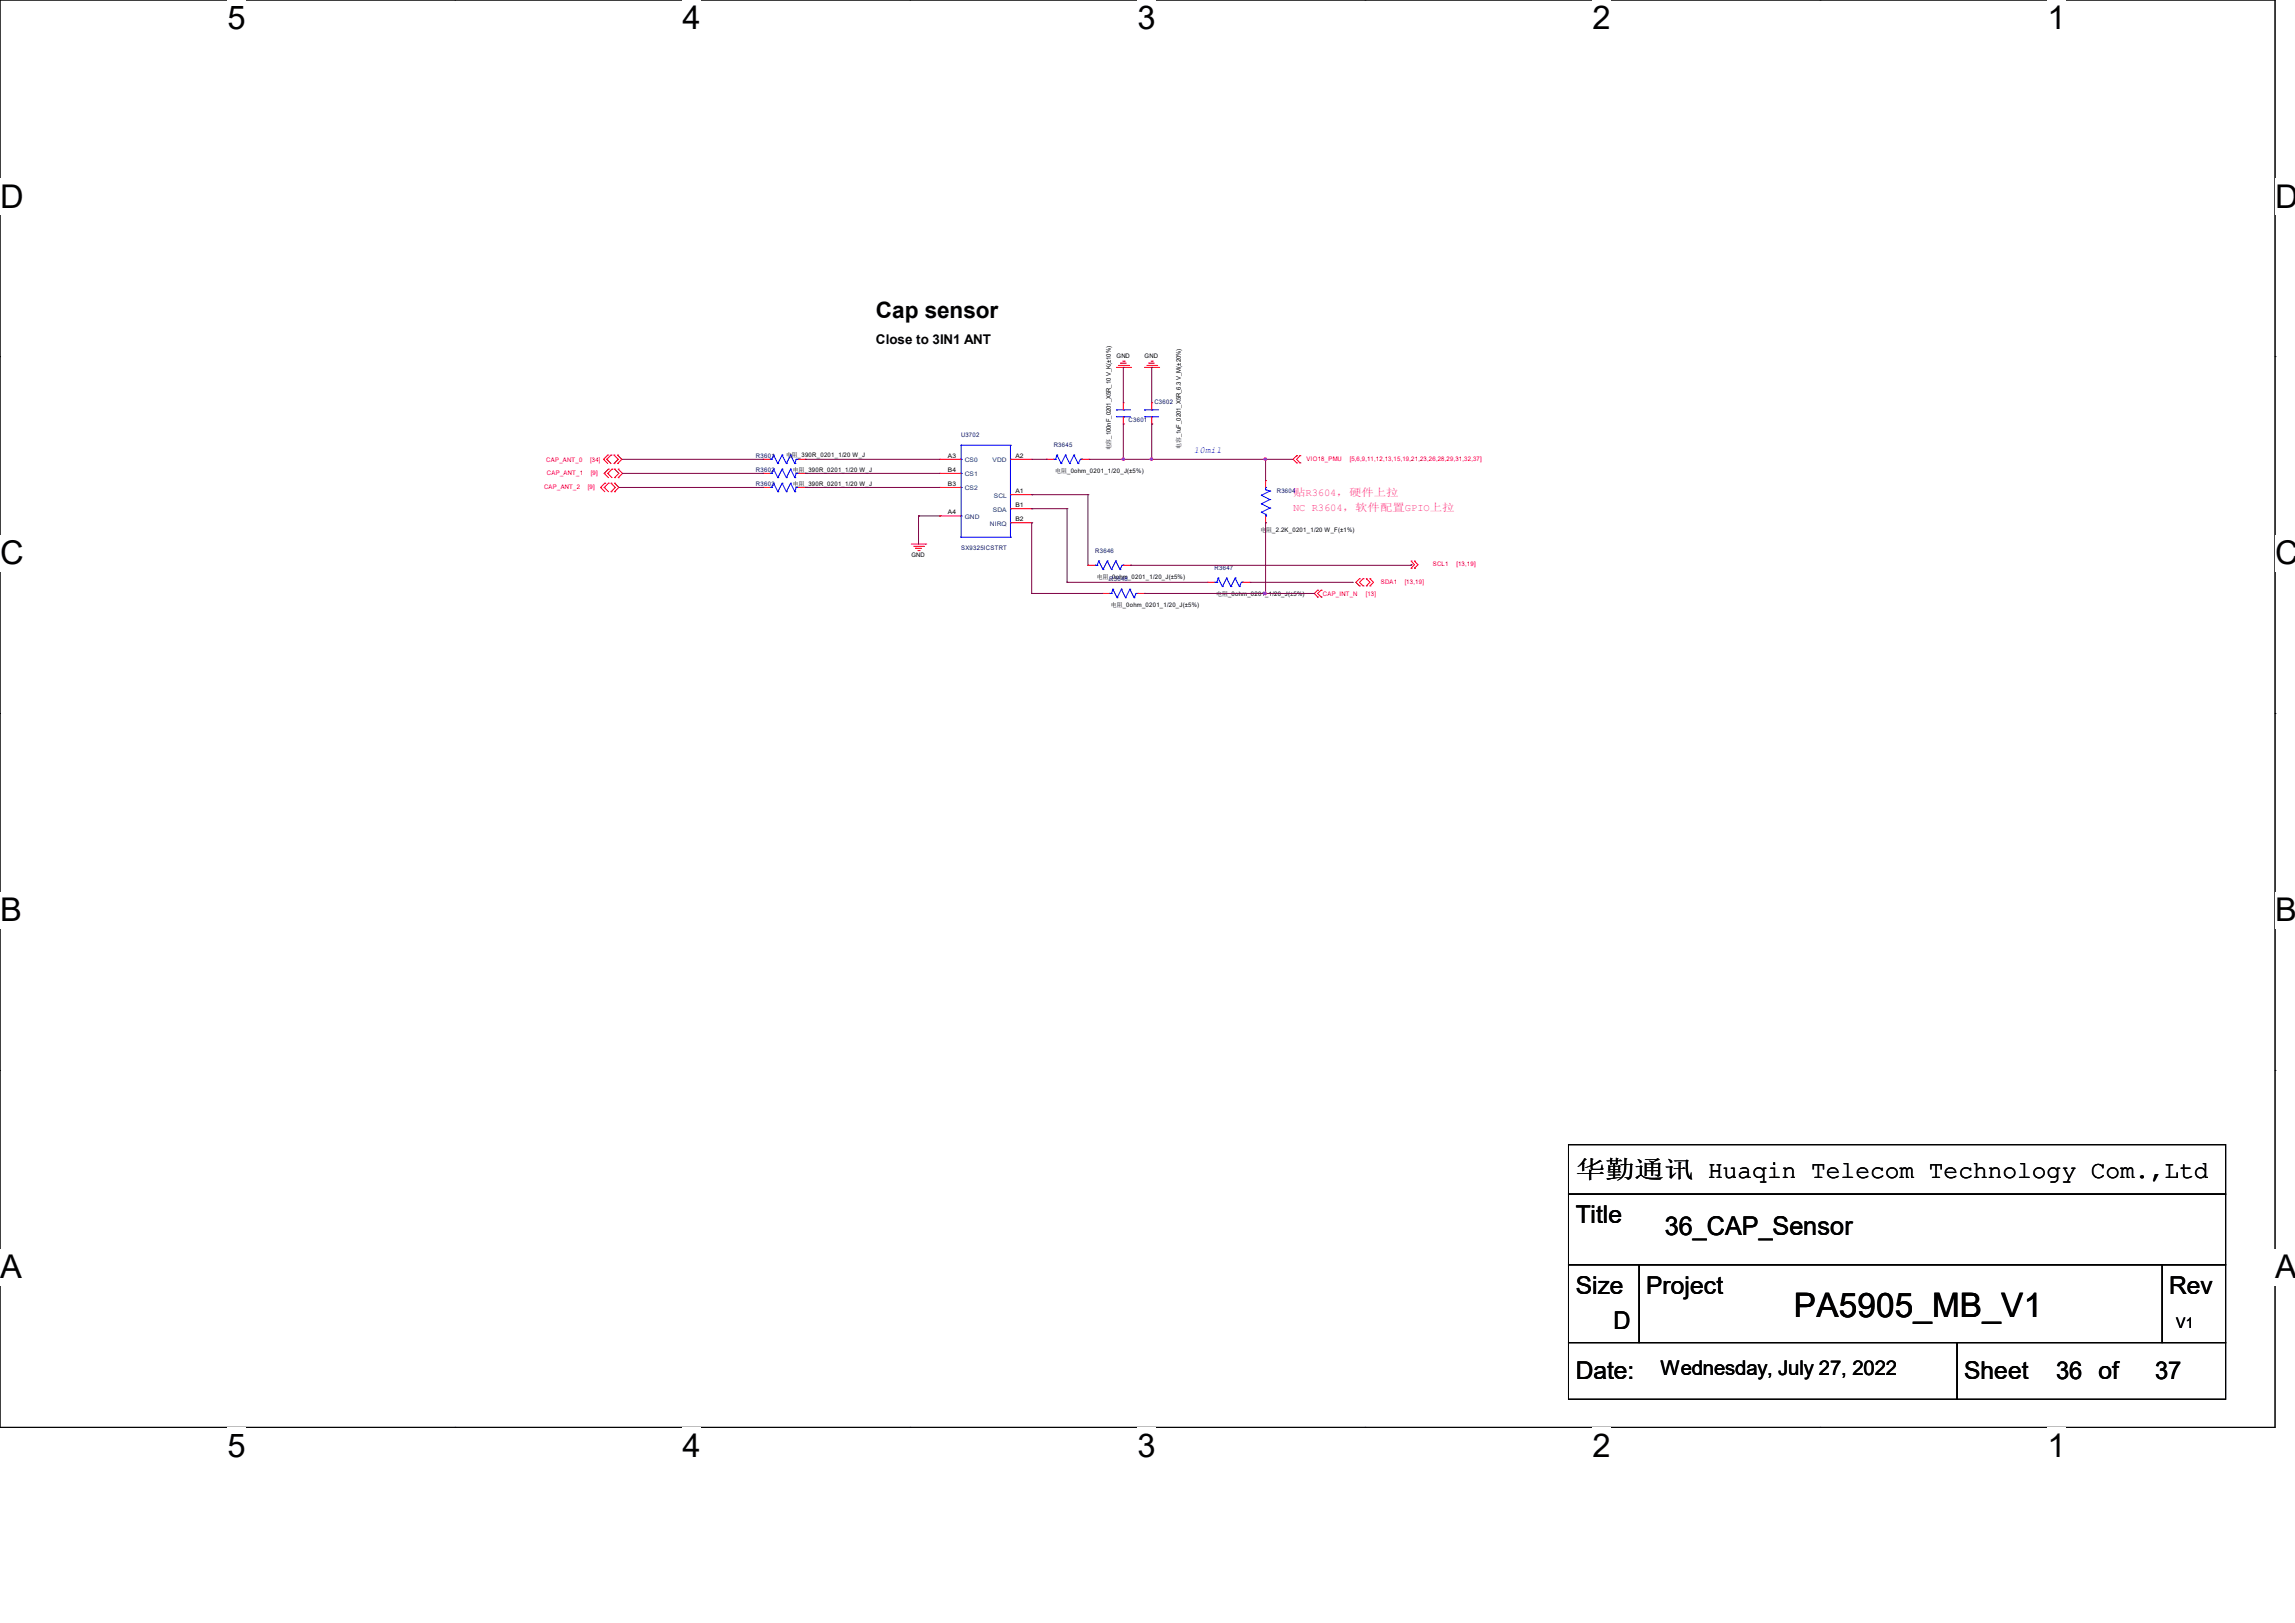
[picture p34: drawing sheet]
<svg xmlns="http://www.w3.org/2000/svg" width="297mm" height="210mm" viewBox="0 0 297 210" stroke-linecap="round" stroke-linejoin="round" font-family="sans-serif">
<defs><g id="words">
<text font-size="4.4" x="232.2" y="170.4">PA5905_MB_V1</text>
<g font-size="4.2">
<text x="29.4" y="3.8">5</text>
<text x="88.3" y="3.8">4</text>
<text x="147.2" y="3.8">3</text>
<text x="206.1" y="3.8">2</text>
<text x="265" y="3.8">1</text>
<text x="0" y="26.9">D</text>
<text x="294.4" y="26.9">D</text>
<text x="0" y="73">C</text>
<text x="294.4" y="73">C</text>
<text x="0" y="119.2">B</text>
<text x="294.4" y="119.2">B</text>
<text x="0" y="165.4">A</text>
<text x="294.4" y="165.4">A</text>
<text x="29.4" y="188.5">5</text>
<text x="88.3" y="188.5">4</text>
<text x="147.2" y="188.5">3</text>
<text x="206.1" y="188.5">2</text>
<text x="265" y="188.5">1</text>
</g>
<text font-size="3.3" x="215.4" y="159.8">36_CAP_Sensor</text>
<g font-size="3.2">
<text x="203.9" y="152.4">华勤通讯 Huaqin Telecom Technology Com.,Ltd</text>
<text x="203.9" y="158.3">Title</text>
<text x="203.9" y="167.4">Size</text>
<text x="213.1" y="167.4">Project</text>
<text x="280.7" y="167.4">Rev</text>
<text x="208.8" y="172">D</text>
<text x="203.9" y="178.4">Date:</text>
<text x="254.2" y="178.4">Sheet</text>
<text x="266.1" y="178.4">36 of</text>
<text x="278.9" y="178.4">37</text>
</g>
<text font-size="2.9" x="113.4" y="41.1">Cap sensor</text>
<text font-size="2.6" x="214.9" y="177.9">Wednesday, July 27, 2022</text>
<text font-size="1.9" x="281.6" y="171.8">V1</text>
<text font-size="1.7" x="113.4" y="44.6">Close to 3IN1 ANT</text>
<g font-size="1.4" fill="#f0f">
<text x="167.3" y="64.2">贴R3604，硬件上拉</text>
<text x="167.3" y="66.1">NC R3604，软件配置GPIO上拉</text>
</g>
<text font-size="1.2" fill="#00f" x="154.5" y="58.6">10mil</text>
<g font-size=".8">
<text x="144.5" y="46.3">GND</text>
<text x="148.1" y="46.3">GND</text>
<text x="101.7" y="59.2">电阻_390R_0201_1/20 W_J</text>
<text x="122.7" y="59.2">A3</text>
<text x="131.4" y="59.2">A2</text>
<text x="143.8" y="58.3" transform="rotate(-90 143.8 58.3)">电容_100nF_0201_X5R_10 V_K(±10%)</text>
<text x="152.8" y="58.1" transform="rotate(-90 152.8 58.1)">电容_1uF_0201_X5R_6.3 V_M(±20%)</text>
<text x="102.6" y="62.9">电阻_390R_0201_1/20 W_J</text>
<text x="102.6" y="61.1">电阻_390R_0201_1/20 W_J</text>
<text x="122.7" y="62.9">B3</text>
<text x="122.7" y="61">B4</text>
<text x="131.4" y="65.6">B1</text>
<text x="131.4" y="63.8">A1</text>
<text x="136.6" y="61.2">电阻_0ohm_0201_1/20_J(±5%)</text>
<text x="122.7" y="66.5">A4</text>
<text x="131.4" y="67.4">B2</text>
<text x="163.1" y="68.9">电阻_2.2K_0201_1/20 W_F(±1%)</text>
<text x="117.9" y="72.1">GND</text>
<text x="141.9" y="74.9">电阻_0ohm_0201_1/20_J(±5%)</text>
<text x="157.4" y="77.1">电阻_0ohm_0201_1/20_J(±5%)</text>
<text x="143.8" y="78.6">电阻_0ohm_0201_1/20_J(±5%)</text>
</g>
<g font-size=".8" fill="#000080">
<text x="149.4" y="52.2">C3602</text>
<text x="97.8" y="59.3">R3601</text>
<text x="124.4" y="56.6">U3702</text>
<text x="136.4" y="57.8">R3645</text>
<text x="146.1" y="54.6">C3601</text>
<text x="97.8" y="62.9">R3603</text>
<text x="97.8" y="61.1">R3602</text>
<text x="165.2" y="63.8">R3604</text>
<text x="124.4" y="71.2">SX9325ICSTRT</text>
<text x="141.7" y="71.5">R3646</text>
<text x="143.6" y="75.2">R3648</text>
<text x="157.2" y="73.7">R3647</text>
</g>
<g font-size=".8" fill="#f00">
<text x="70.7" y="59.7">CAP_ANT_0</text>
<text x="76.4" y="59.7">[34]</text>
<text x="169.1" y="59.6">VIO18_PMU</text>
<text x="174.7" y="59.6">[5,6,9,11,12,13,15,19,21,23,26,28,29,31,32,37]</text>
<text x="70.4" y="63.3">CAP_ANT_2</text>
<text x="70.8" y="61.5">CAP_ANT_1</text>
<text x="76.1" y="63.3">[9]</text>
<text x="76.5" y="61.5">[9]</text>
<text x="171.2" y="77.1">CAP_INT_N</text>
<text x="176.8" y="77.1">[13]</text>
<text x="178.7" y="75.6">SDA1</text>
<text x="181.8" y="75.6">[13,19]</text>
<text x="185.4" y="73.2">SCL1</text>
<text x="188.5" y="73.2">[13,19]</text>
</g>
<g font-size=".8" fill="#004080">
<text x="124.8" y="59.8">CS0</text>
<text x="128.4" y="59.8">VDD</text>
<text x="124.8" y="63.5">CS2</text>
<text x="124.8" y="61.6">CS1</text>
<text x="128.6" y="64.4">SCL</text>
<text x="124.8" y="67.1">GND</text>
<text x="128.1" y="68">NIRQ</text>
<text x="128.5" y="66.2">SDA</text>
</g>
</g></defs>
<path d="M0 0h294.4v184.7h-294.4z" fill="none" stroke="#000" stroke-width=".13"/>
<g fill="#fff">
<path d="M29.4 0h2.4v4.7h-2.4z"/>
<path d="M29.4 184.7h2.4v4.7h-2.4z"/>
</g>
<path d="M58.9 0h.1M58.9 184.7h.1" fill="none" stroke="#000" stroke-width=".13"/>
<g fill="#fff">
<path d="M88.3 0h2.4v4.7h-2.4z"/>
<path d="M88.3 184.7h2.4v4.7h-2.4z"/>
</g>
<path d="M117.8 0h.1M117.8 184.7h.1" fill="none" stroke="#000" stroke-width=".13"/>
<g fill="#fff">
<path d="M147.2 0h2.4v4.7h-2.4z"/>
<path d="M147.2 184.7h2.4v4.7h-2.4z"/>
</g>
<path d="M176.7 0h.1M176.7 184.7h.1" fill="none" stroke="#000" stroke-width=".13"/>
<g fill="#fff">
<path d="M206.1 0h2.3v4.7h-2.3z"/>
<path d="M206.1 184.7h2.3v4.7h-2.3z"/>
</g>
<path d="M235.5 0h.1M235.5 184.7h.1" fill="none" stroke="#000" stroke-width=".13"/>
<g fill="#fff">
<path d="M265 0h2.3v4.7h-2.3z"/>
<path d="M265 184.7h2.3v4.7h-2.3z"/>
<path d="M0 23.1h3v4.7h-3z"/>
<path d="M294.4 23.1h2.6v4.7h-2.6z"/>
<path d="M0 69.2h3v4.8h-3z"/>
<path d="M294.4 69.2h2.6v4.8h-2.6z"/>
</g>
<path d="M0 46.1h.1M294.4 46.1h.1" fill="none" stroke="#000" stroke-width=".13"/>
<g fill="#fff">
<path d="M0 115.4h2.8v4.7h-2.8z"/>
<path d="M294.4 115.4h2.6v4.7h-2.6z"/>
</g>
<path d="M0 92.3h.1M294.4 92.3h.1" fill="none" stroke="#000" stroke-width=".13"/>
<g fill="#fff">
<path d="M0 161.6h2.8v4.7h-2.8z"/>
<path d="M294.3 161.6h2.7v4.7h-2.7z"/>
</g>
<path d="M0 138.5h.1M294.4 138.5h.1M203 154.5h85v9.2h-85zM203 148.1h85v6.4h-85zM203 163.7h9.1v10h-9.1zM203 173.7h50.3v7.4h-50.3zM212.1 163.7h67.7v10h-67.7zM253.3 173.7h34.7v7.4h-34.7zM279.8 163.7h8.2v10h-8.2z" fill="none" stroke="#000" stroke-width=".13"/>
<g fill="none" stroke="#f00" stroke-width=".13">
<path d="M78.1 59.4h.1M78.1 59.4l.6 .6M78.5 59.4h.1M78.5 59.4l.6 .6M78.7 58.9h.1M78.7 58.9l-.6 .5M79.1 58.9h.1M79.1 58.9l-.6 .5M79.5 60h.1M79.5 58.9h.1M79.5 58.9l.5 .5-.5 .6M79.9 60h.1"/>
<path d="M79.9 58.9h.1M79.9 58.9l.6 .5-.6 .6M98.8 59.4h.1M98.8 59.4h.9M103.3 59.4h.9M104.2 59.4h.1M121.6 59.4h.1M121.6 59.4h2.8M130.8 59.4h2.7M133.5 59.4h.1M135.4 59.4h.1M135.4 59.4h1"/>
<path d="M140 59.4h.9M140.9 59.4h.1M144.5 47.5h1.8M144.7 47.3h1.3M145 47h.1M145 47h.8M145.3 46.7h.2M145.4 52.1h.1M145.4 54.9h.1M145.4 52.1v.9M145.4 53.9v1M145.5 46.7h.1"/>
<path d="M146 47.3h.1M146.3 47.5h.1M148.1 47.5h1.8M148.4 47.3h1.3M148.7 47h.1M148.7 47h.7M149 46.7h.1M149.1 52.1h.1M149.1 54.9h.1M149.1 52.1v.9M149.1 53.9v1M149.1 46.7h.1"/>
<path d="M149.7 47.3h.1M149.9 47.5h.1M167.8 59.9h.1M167.8 59h.1M167.8 59l-.5 .4 .5 .5M168.2 59h.1M168.2 59.9h.1M168.2 59l-.4 .4 .4 .5M77.7 63.1h.1M77.7 63.1l.6 .5M78.2 61.3h.1M78.2 63.1h.1"/>
<path d="M78.2 61.3l.5 .5M78.2 63.1l.5 .5M78.3 62.5h.1M78.3 62.5l-.6 .6M78.7 61.3h.1M78.7 61.3l.5 .5M78.7 60.7h.1M78.7 62.5h.1M78.7 60.7l-.5 .6M78.7 62.5l-.5 .6M79.1 63.6h.1M79.1 62.5h.1"/>
<path d="M79.1 62.5l.5 .6-.5 .5M79.2 60.7h.1M79.2 60.7l-.5 .6M79.5 61.8h.1M79.5 60.7h.1M79.5 63.6h.1M79.5 62.5h.1M79.5 60.7l.6 .6-.6 .5M79.5 62.5l.6 .6-.6 .5M80 61.8h.1M80 60.7h.1M80 60.7l.6 .6-.6 .5"/>
<path d="M98.8 63.1h.1M98.8 61.3h.1M98.8 63.1h.9M98.8 61.3h.9M103.3 63.1h.9M103.3 61.3h.9M104.2 63.1h.1M104.2 61.3h.1M117.9 70.4h1.9M118.2 70.7h1.3M118.5 71h.1M118.5 71h.8"/>
<path d="M118.8 71.2h.2M119 71.2h.1M119.5 70.7h.1M119.8 70.4h.1M121.6 63.1h.1M121.6 66.8h.1M121.6 61.3h.1M121.6 63.1h2.8M121.6 66.8h2.8M121.6 61.3h2.8M130.8 67.6h2.7M130.8 65.8h2.7"/>
<path d="M130.8 64h2.7M133.5 67.6h.1M133.5 65.8h.1M133.5 64h.1M140.8 73.2h.1M140.8 73.2h.9M142.7 76.8h.1M142.7 76.8h.9M145.4 73.2h.9M146.3 73.2h.1M147.2 76.8h.9M148.1 76.8h.1"/>
<path d="M156.3 75.4h.1M156.3 75.4h.9M160.8 75.4h1M161.8 75.4h.1M163.8 67.6h.1M163.8 62.2h.1M163.8 62.2v.9M163.8 66.8v.8M170.5 76.4h.1M170.5 77.3h.1M170.5 76.4l-.4 .4 .4 .5M171 77.3h.1"/>
<path d="M171 76.4h.1M171 76.4l-.5 .4 .5 .5M175.9 74.9h.1M175.9 75.8h.1M175.9 74.9l-.4 .5 .4 .4M176.4 74.9h.1M176.4 75.8h.1M176.4 74.9l-.5 .5 .5 .4M176.8 74.9h.1M176.8 75.8h.1M176.8 74.9l.5 .5-.5 .4M177.3 75.8h.1"/>
<path d="M177.3 74.9h.1M177.3 74.9l.5 .5-.5 .4M182.6 72.6h.1M182.6 73.5h.1M182.6 72.6l.4 .5-.4 .4M183 72.6h.1M183 73.5h.1M183 72.6l.5 .5-.5 .4"/>
</g>
<g fill="none" stroke="#00f" stroke-width=".13">
<path d="M99.7 59.4h.1M99.7 59.4h.2M99.9 59.4h.1M100.1 58.9h.1M100.1 58.9l.6 1.1M100.1 58.9l-.2 .5M100.7 60h.1M101.2 58.9h.1M101.2 58.9l.6 1.1M101.2 58.9l-.5 1.1M101.8 60h.1M102.3 58.9h.1"/>
<path d="M102.3 58.9l.6 1.1M102.3 58.9l-.5 1.1M102.9 60h.1M103 59.4h.1M103 59.4h.3M103 59.4l-.1 .6M103.3 59.4h.1M124.4 59.4h.1M124.4 57.6h.1M124.4 57.6v11.9M124.4 57.6h6.4M130.8 59.4h.1"/>
<path d="M130.8 57.6h.1M130.8 57.6v11.9M136.4 59.4h.1M136.4 59.4h.2M136.6 59.4h.1M136.8 58.9h.1M136.8 58.9l-.2 .5M136.8 58.9l.5 1.1M137.3 60h.1M137.9 58.9h.1M137.9 58.9l-.6 1.1M137.9 58.9l.5 1.1"/>
<path d="M138.4 60h.1M139 58.9h.1M139 58.9l-.6 1.1M139 58.9l.5 1.1M139.5 60h.1M139.8 59.4h.1M139.8 59.4h.2M139.8 59.4l-.3 .6M140 59.4h.1M144.5 53h.1M144.5 53.9h.1M144.5 53h1.8"/>
<path d="M144.5 53.9h1.8M145.4 53h.1M145.4 53.9h.1M148.1 53h.1M148.1 53.9h.1M148.1 53h1.8M148.1 53.9h1.8M149.1 53h.1M149.1 53.9h.1M99.7 63.1h.1M99.7 61.3h.1M99.7 63.1h.2"/>
<path d="M99.7 61.3h.2M99.9 63.1h.1M99.9 61.3h.1M100.1 62.5h.1M100.1 60.7h.1M100.1 62.5l.6 1.1M100.1 62.5l-.2 .6M100.1 60.7l.6 1.1M100.1 60.7l-.2 .6M100.7 63.6h.1M100.7 61.8h.1M101.2 62.5h.1"/>
<path d="M101.2 60.7h.1M101.2 62.5l.6 1.1M101.2 62.5l-.5 1.1M101.2 60.7l.6 1.1M101.2 60.7l-.5 1.1M101.8 63.6h.1M101.8 61.8h.1M102.3 62.5h.1M102.3 60.7h.1M102.3 62.5l.6 1.1M102.3 62.5l-.5 1.1M102.3 60.7l.6 1.1"/>
<path d="M102.3 60.7l-.5 1.1M102.9 63.6h.1M102.9 61.8h.1M103 63.1h.1M103 61.3h.1M103 63.1h.3M103 63.1l-.1 .5M103 61.3h.3M103 61.3l-.1 .5M103.3 63.1h.1M103.3 61.3h.1M124.4 61.3h.1"/>
<path d="M124.4 63.1h.1M124.4 66.8h.1M124.4 69.5h.1M124.4 69.5h6.4M130.8 67.6h.1M130.8 65.8h.1M130.8 64h.1M130.8 69.5h.1M141.7 73.2h.1M141.7 73.2h.3M142 73.2h.1M142.2 72.6h.1"/>
<path d="M142.2 72.6l-.2 .6M142.2 72.6l.5 1.1M142.7 73.7h.1M143.3 72.6h.1M143.3 72.6l-.6 1.1M143.3 72.6l.5 1.1M143.6 76.8h.1M143.6 76.8h.2M143.8 73.7h.1M143.8 76.8h.1M144 76.2h.1M144 76.2l.6 1.1"/>
<path d="M144 76.2l-.2 .6M144.4 72.6h.1M144.4 72.6l-.6 1.1M144.4 72.6l.5 1.1M144.6 77.3h.1M144.9 73.7h.1M145.1 76.2h.1M145.1 76.2l.6 1.1M145.1 76.2l-.5 1.1M145.2 73.2h.1M145.2 73.2h.2M145.2 73.2l-.3 .5"/>
<path d="M145.4 73.2h.1M145.7 77.3h.1M146.2 76.2h.1M146.2 76.2l.6 1.1M146.2 76.2l-.5 1.1M146.8 77.3h.1M147 76.8h.1M147 76.8h.2M147 76.8l-.2 .5M147.2 76.8h.1M157.2 75.4h.1M157.2 75.4h.3"/>
<path d="M157.5 75.4h.1M157.6 74.8h.1M157.6 74.8l-.1 .6M157.6 74.8l.6 1.1M158.2 75.9h.1M158.7 74.8h.1M158.7 74.8l-.5 1.1M158.7 74.8l.6 1.1M159.3 75.9h.1M159.9 74.8h.1M159.9 74.8l-.6 1.1M159.9 74.8l.5 1.1"/>
<path d="M160.4 75.9h.1M160.7 75.4h.1M160.7 75.4l-.3 .5M160.8 75.4h.1M163.2 64.1h.1M163.2 65.2h.1M163.2 66.3h.1M163.2 64.1l1.1 .5M163.2 65.2l1.1 .5M163.2 66.3l.6 .2M163.8 63.1h.1M163.8 66.8h.1"/>
<path d="M163.8 63.4h.1M163.8 66.5h.1M163.8 63.1v.3M163.8 66.5v.3M163.8 63.4l.5 .1M164.3 63.5h.1M164.3 64.6h.1M164.3 65.7h.1M164.3 63.5l-1.1 .6M164.3 64.6l-1.1 .6M164.3 65.7l-1.1 .6"/>
</g>
<g fill="none" stroke="#800040" stroke-width=".13">
<path d="M80.5 59.4h18.3M98.8 59.4h.1M104.2 59.4h.1M104.2 59.4h17.4M133.5 59.4h1.9M135.4 59.4h.1M140.9 59.4h26.4M145.4 47.5h.1M145.4 54.9h.1M145.4 59.4h.1M145.4 47.5v4.6M145.4 54.9v4.5"/>
<path d="M149.1 47.5h.1M149.1 54.9h.1M149.1 59.4h.1M149.1 47.5v4.6M149.1 54.9v4.5M163.8 59.4h.1M163.8 59.4v2.8M80.1 63.1h18.7M80.6 61.3h18.2M98.8 61.3h.1M98.8 63.1h.1M104.2 61.3h.1"/>
<path d="M104.2 63.1h.1M104.2 61.3h17.4M104.2 63.1h17.4M118.9 66.8h.1M118.9 66.8v3.6M118.9 66.8h2.7M133.5 64h.1M133.5 65.8h.1M133.5 67.6h.1M133.5 76.8h.1M133.5 64h7.3M133.5 65.8h4.6"/>
<path d="M133.5 67.6v9.2M133.5 76.8h9.2M138.1 65.8h.1M138.1 75.4h.1M138.1 65.8v9.6M138.1 75.4h18.2M140.8 64h.1M140.8 64v9.2M146.3 73.2h.1M148.1 76.8h.1M148.1 76.8h22M161.8 75.4h13.2"/>
<path d="M163.8 67.6h.1M163.8 76.8h.1M163.8 67.6v9.2M175 75.4h.1M182.6 73.1h.1M182.6 73.1v.1h-36.3"/>
</g>
<g fill="#f0f" stroke="#f0f" stroke-width=".13">
<circle cx="149" cy="59.4" r=".17"/>
<circle cx="145.4" cy="59.4" r=".17"/>
<circle cx="163.7" cy="59.4" r=".17"/>
<circle cx="163.7" cy="76.8" r=".17"/>
</g>
<use href="#words"/>
</svg>
